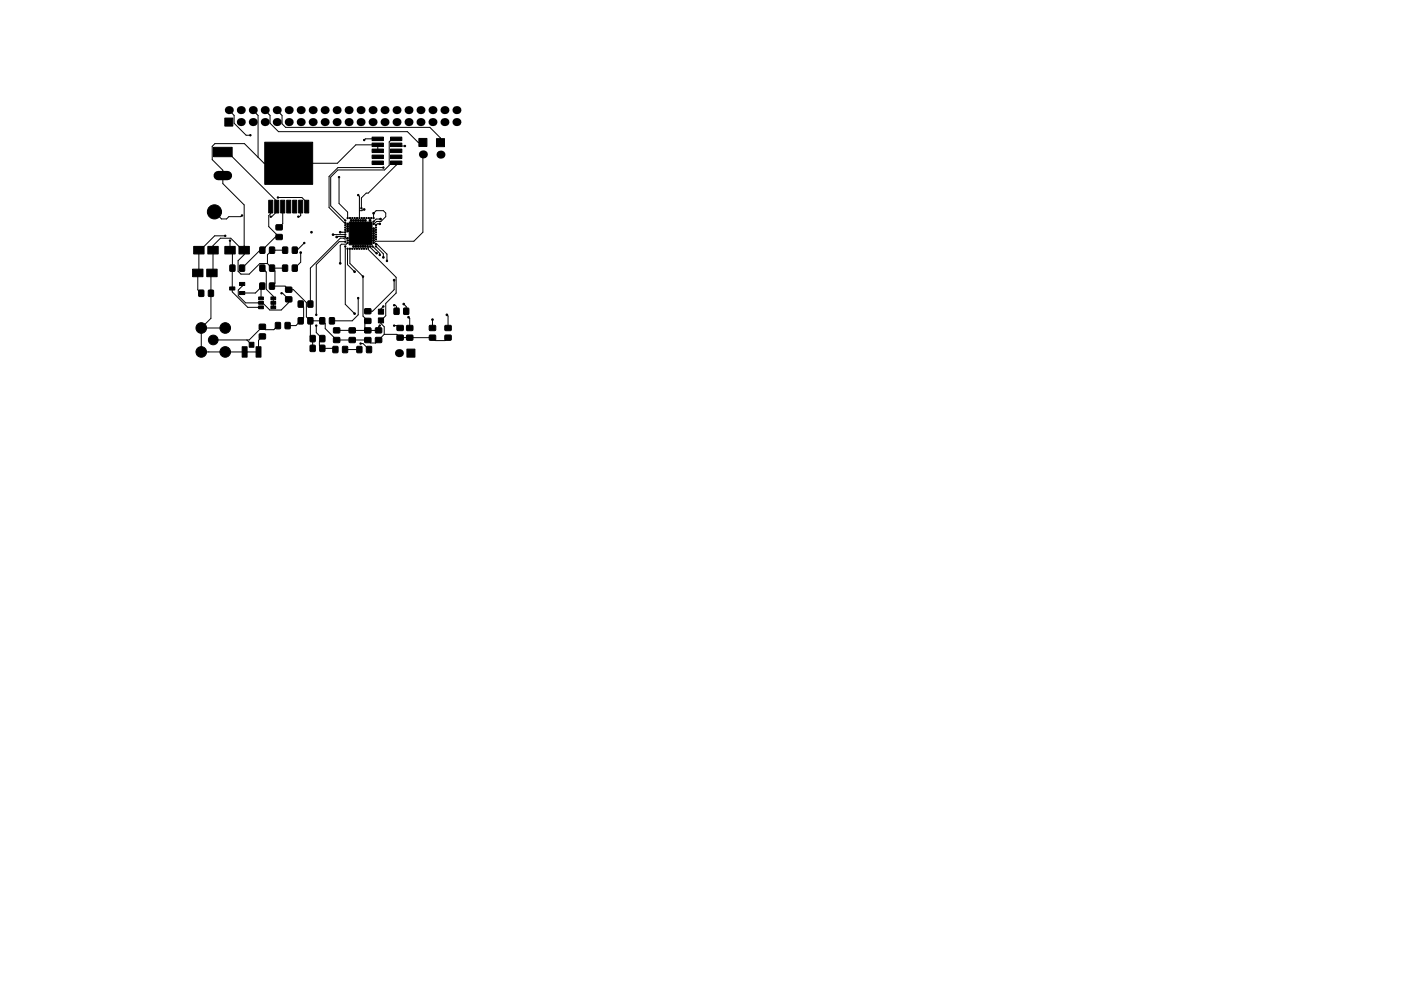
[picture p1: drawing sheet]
<svg xmlns="http://www.w3.org/2000/svg" width="297mm" height="210mm" viewBox="0 0 297 210" stroke-linecap="round" stroke-linejoin="round" font-family="sans-serif">
<g fill="#000" stroke="#000" stroke-width=".21">
<path d="M45.3 31.3h3.9v1.9h-3.9zM47.7 25.1h1.7v1.7h-1.7zM56.1 30.2h10.2v8.9h-10.2zM78.9 29.1h2.4v.7h-2.4zM78.9 30.4h2.4v.7h-2.4zM78.9 31.6h2.4v.8h-2.4zM78.9 32.9h2.4v.7h-2.4zM78.9 34.2h2.4v.7h-2.4zM82.8 29.1h2.4v.7h-2.4zM82.8 30.4h2.4v.7h-2.4zM82.8 31.6h2.4v.8h-2.4zM82.8 32.9h2.4v.7h-2.4z"/>
<path d="M82.8 34.2h2.4v.7h-2.4zM88.8 29.4h1.7v1.7h-1.7zM92.5 29.4h1.7v1.7h-1.7zM40.8 57.1h2.2v1.6h-2.2zM41.1 52.3h2.2v1.6h-2.2zM43.8 57.1h2.2v1.6h-2.2zM44.1 52.3h2.2v1.6h-2.2zM47.7 52.3h2.2v1.6h-2.2zM48.8 56.3h1v1.2h-1zM50.7 52.3h2.2v1.6h-2.2zM50.8 59.9h1.1v.7h-1.1zM50.8 56.3h1v1.2h-1z"/>
<path d="M55.1 52.5h1v1.2h-1zM55.1 56.3h1v1.2h-1zM57 42.5h.8v2.7h-.8zM57.2 52.5h1v1.2h-1zM57.2 56.3h1v1.2h-1zM58.2 42.5h.9v2.7h-.9zM59.5 42.5h.9v2.7h-.9zM58.6 47.7h1.2v1l-1.2 .1zM58.6 49.8h1.2v1h-1.2zM60.8 42.5h.8v2.7h-.8zM59.9 56.3h1.1l-.1 1.2h-1zM60 52.5h1l-.1 1.2h-1z"/>
<path d="M62.1 42.5h.8v2.7h-.8zM62 56.3h1v1.2h-1zM62 52.5h1v1.2h-1zM63.3 42.5h.9v2.7h-.9zM64.6 42.5h.9v2.7h-.9zM74 47.1h4.9v4.8h-4.9zM42.2 61.6h1v1.3l-1-.1zM44.2 61.6h1v1.3l-1-.1zM48.7 60.9h1.1v.6h-1.1zM50.8 61.8h1.1v.7h-1.1zM51.3 73.6h1.1v2.2h-1.1zM52.8 72.6h1v1.1h-1z"/>
<path d="M54.8 63h1v.6h-1zM54.8 64h1v.6h-1zM54.8 64.9h1v.6h-1zM54.3 73.6h1v2.2h-1zM55.1 60.1h1v1.2h-1zM55 68.8h1.2l.1 1h-1.3zM55 70.9h1.2l.1 1h-1.3zM57.4 64.9h1v.6h-1zM57.4 64h1v.6h-1zM57.4 63h1v.6h-1zM57.2 60.1h1l-.1 1.2h-1zM58.4 68.5h1v1.2h-1z"/>
<path d="M60.5 68.5h1v1.2h-1zM60.6 63h1.2l.1 1h-1.3zM60.6 61l1.2-.1 .1 1-1.3 .1zM63.3 67.4l1 .1-.1 1.2h-1zM63.3 63.9h1l-.1 1.3-1-.1zM65.3 67.4l1 .1v1.2h-1zM65.3 63.9h1v1.3l-1-.1zM65.8 71.2h1v1.3h-1zM65.8 73.3h1v1.3l-1-.1zM67.8 67.4l1 .1v1.2h-1zM67.8 71.2h1.1l-.1 1.3h-1zM67.8 73.3h1.1l-.1 1.3-1-.1z"/>
<path d="M69.9 67.4l1 .1v1.2h-1zM70.6 73.5l1 .1v1.2h-1zM70.7 71.6h1.3v1l-1.2 .1zM70.7 69.6h1.3v1h-1.2zM72.7 73.5l1 .1-.1 1.2h-1zM74 69.6h1.3v1h-1.2zM74 71.6h1.3v1l-1.2 .1zM75.7 73.5l1 .1v1.2h-1zM77.4 69.6h1.2v1h-1.2zM77.4 71.6h1.2v1l-1.2 .1zM77.4 65.5h1.2v1l-1.2 .1zM77.4 67.6h1.2v1h-1.2z"/>
<path d="M77.7 73.5l1.1 .1-.1 1.2h-1zM80.2 65.6h1.1v1.1h-1.1zM80.2 67.5h1.1v1h-1.1zM79.6 71.6h1.3v1l-1.2 .1zM79.6 69.6h1.3v1h-1.2zM83.6 65.4h1v1.3l-1-.1zM84.2 71.1h1.2l.1 1h-1.3zM84.2 69.1h1.2l.1 1h-1.3zM86.3 74.1h1.7v1.7h-1.7zM85.6 65.4h1v1.3l-1-.1zM86.2 69.1h1.3v1h-1.2zM86.2 71.1h1.3v1l-1.2 .1z"/>
<path d="M91.1 71.1h1.2v1l-1.2 .1zM91.1 69.1h1.2v1h-1.2zM94.4 71.1h1.2v1l-1.2 .1zM94.4 69.1h1.2v1h-1.2z"/>
<circle cx="53.1" cy="28.7" r=".15"/>
<circle cx="71.9" cy="37.6" r=".15"/>
<circle cx="77.2" cy="29.7" r=".15"/>
<circle cx="81.3" cy="35.6" r=".15"/>
<circle cx="85.9" cy="31" r=".15"/>
<circle cx="45.5" cy="45" r="1.5"/>
<circle cx="47.8" cy="50" r=".15"/>
<circle cx="48.8" cy="51" r=".15"/>
<circle cx="51.3" cy="45.7" r=".15"/>
<circle cx="57.4" cy="46" r=".15"/>
<circle cx="58.9" cy="41.9" r=".15"/>
<circle cx="63.2" cy="46" r=".15"/>
<circle cx="63.8" cy="53.6" r=".17"/>
<circle cx="64.5" cy="51.6" r=".15"/>
<circle cx="66" cy="49.3" r=".17"/>
<circle cx="70.6" cy="49.8" r=".17"/>
<circle cx="71.4" cy="50.3" r=".17"/>
<circle cx="72.1" cy="49.3" r=".17"/>
<circle cx="72.1" cy="55.9" r=".17"/>
<circle cx="73.2" cy="48.8" r=".14"/>
<circle cx="73.2" cy="49.8" r=".14"/>
<circle cx="73.2" cy="46.8" r=".14"/>
<circle cx="73.2" cy="47.8" r=".14"/>
<circle cx="73.2" cy="50.3" r=".14"/>
<circle cx="73.2" cy="51.3" r=".14"/>
<circle cx="73.2" cy="48.3" r=".14"/>
<circle cx="73.2" cy="52.3" r=".14"/>
<circle cx="73.2" cy="47.3" r=".14"/>
<circle cx="73.2" cy="49.3" r=".14"/>
<circle cx="73.7" cy="52.8" r=".14"/>
<circle cx="73.7" cy="48" r=".17"/>
<circle cx="73.7" cy="49" r=".17"/>
<circle cx="73.7" cy="48.5" r=".17"/>
<circle cx="73.7" cy="47.5" r=".17"/>
<circle cx="73.7" cy="51.5" r=".14"/>
<circle cx="73.7" cy="50.5" r=".14"/>
<circle cx="73.7" cy="48.5" r=".14"/>
<circle cx="73.7" cy="47.5" r=".14"/>
<circle cx="73.7" cy="48" r=".14"/>
<circle cx="73.7" cy="49" r=".14"/>
<circle cx="73.7" cy="46.3" r=".14"/>
<circle cx="73.7" cy="51" r=".14"/>
<circle cx="74.2" cy="52.8" r=".14"/>
<circle cx="74.2" cy="46.3" r=".14"/>
<circle cx="74.5" cy="46.8" r=".17"/>
<circle cx="74.5" cy="46.8" r=".14"/>
<circle cx="74.7" cy="52.8" r=".14"/>
<circle cx="74.7" cy="46.3" r=".14"/>
<circle cx="75" cy="46.8" r=".14"/>
<circle cx="75" cy="52.3" r=".14"/>
<circle cx="75" cy="52.3" r=".17"/>
<circle cx="75" cy="46.8" r=".17"/>
<circle cx="75.2" cy="52.8" r=".14"/>
<circle cx="75.2" cy="57.7" r=".17"/>
<circle cx="75.2" cy="46.3" r=".14"/>
<circle cx="75.5" cy="52.3" r=".17"/>
<circle cx="75.5" cy="46.8" r=".17"/>
<circle cx="75.5" cy="46.8" r=".14"/>
<circle cx="75.5" cy="52.3" r=".14"/>
<circle cx="75.7" cy="52.8" r=".14"/>
<circle cx="75.7" cy="46.3" r=".14"/>
<circle cx="75.9" cy="41.4" r=".15"/>
<circle cx="76" cy="46.8" r=".14"/>
<circle cx="76" cy="52.3" r=".14"/>
<circle cx="76" cy="52.3" r=".17"/>
<circle cx="76" cy="46.8" r=".17"/>
<circle cx="76.2" cy="52.8" r=".14"/>
<circle cx="76.2" cy="46.3" r=".14"/>
<circle cx="76.5" cy="52.3" r=".17"/>
<circle cx="76.5" cy="46.8" r=".17"/>
<circle cx="76.5" cy="46.8" r=".14"/>
<circle cx="76.5" cy="52.3" r=".14"/>
<circle cx="76.6" cy="44.2" r=".15"/>
<circle cx="76.7" cy="52.8" r=".14"/>
<circle cx="76.7" cy="46.3" r=".14"/>
<circle cx="77" cy="46.8" r=".14"/>
<circle cx="77" cy="52.3" r=".14"/>
<circle cx="77" cy="52.3" r=".17"/>
<circle cx="77" cy="46.8" r=".17"/>
<circle cx="77" cy="58.7" r=".15"/>
<circle cx="77.2" cy="52.8" r=".14"/>
<circle cx="77.2" cy="46.3" r=".14"/>
<circle cx="77.2" cy="44.4" r=".17"/>
<circle cx="77.5" cy="52.3" r=".17"/>
<circle cx="77.5" cy="46.8" r=".17"/>
<circle cx="77.5" cy="46.8" r=".14"/>
<circle cx="77.5" cy="52.3" r=".14"/>
<circle cx="77.7" cy="52.8" r=".14"/>
<circle cx="77.7" cy="46.3" r=".14"/>
<circle cx="78" cy="52.3" r=".14"/>
<circle cx="78.2" cy="46.3" r=".14"/>
<circle cx="78.5" cy="46.8" r=".17"/>
<circle cx="78.5" cy="46.8" r=".14"/>
<circle cx="78.5" cy="52.3" r=".14"/>
<circle cx="78.7" cy="46.3" r=".14"/>
<circle cx="79" cy="52.3" r=".14"/>
<circle cx="79.2" cy="51.5" r=".14"/>
<circle cx="79.2" cy="50.5" r=".14"/>
<circle cx="79.2" cy="47.5" r=".14"/>
<circle cx="79.2" cy="48.5" r=".14"/>
<circle cx="79.2" cy="49.5" r=".14"/>
<circle cx="79.2" cy="47" r=".14"/>
<circle cx="79.2" cy="49" r=".14"/>
<circle cx="79.2" cy="46.3" r=".14"/>
<circle cx="79.2" cy="50" r=".14"/>
<circle cx="79.2" cy="51" r=".14"/>
<circle cx="79.2" cy="49" r=".17"/>
<circle cx="79.2" cy="50" r=".17"/>
<circle cx="79.2" cy="51" r=".17"/>
<circle cx="79.2" cy="49.5" r=".17"/>
<circle cx="79.2" cy="50.5" r=".17"/>
<circle cx="79.2" cy="48.5" r=".17"/>
<circle cx="79.2" cy="45.3" r=".17"/>
<circle cx="79.7" cy="48.8" r=".14"/>
<circle cx="79.7" cy="49.8" r=".14"/>
<circle cx="79.7" cy="51.8" r=".14"/>
<circle cx="79.7" cy="47.8" r=".14"/>
<circle cx="79.7" cy="50.8" r=".14"/>
<circle cx="79.7" cy="50.3" r=".14"/>
<circle cx="79.7" cy="52.3" r=".14"/>
<circle cx="79.7" cy="48.3" r=".14"/>
<circle cx="79.7" cy="49.3" r=".14"/>
<circle cx="79.9" cy="53.7" r=".15"/>
<circle cx="80.5" cy="47.5" r=".17"/>
<circle cx="80.5" cy="54.1" r=".15"/>
<circle cx="80.7" cy="46.5" r=".17"/>
<circle cx="81.3" cy="54.6" r=".17"/>
<circle cx="82" cy="55.4" r=".15"/>
<circle cx="83.6" cy="59.4" r=".17"/>
<circle cx="42.7" cy="74.7" r="1.12"/>
<circle cx="42.7" cy="69.6" r="1.12"/>
<circle cx="45.2" cy="72.1" r="1.02"/>
<circle cx="47.8" cy="69.6" r="1.12"/>
<circle cx="47.8" cy="74.7" r="1.12"/>
<circle cx="59.7" cy="62.2" r=".15"/>
<circle cx="67.1" cy="66.8" r=".15"/>
<circle cx="67.1" cy="69.1" r=".15"/>
<circle cx="75.2" cy="66.5" r=".17"/>
<circle cx="75.9" cy="63.2" r=".15"/>
<circle cx="76.5" cy="72.9" r=".15"/>
<circle cx="80.5" cy="69.1" r=".15"/>
<circle cx="81.3" cy="65" r=".15"/>
<circle cx="83.6" cy="64.8" r=".15"/>
<circle cx="83.6" cy="69.1" r=".15"/>
<circle cx="85.6" cy="64.5" r=".17"/>
<circle cx="86.6" cy="67.3" r=".17"/>
<circle cx="91.7" cy="67.8" r=".17"/>
<circle cx="94.7" cy="66.8" r=".17"/>
</g>
<g fill="#000">
<circle cx="48.5" cy="23.4" r=".85"/>
<circle cx="51.1" cy="25.9" r=".85"/>
<circle cx="51.1" cy="23.4" r=".85"/>
<circle cx="53.6" cy="25.9" r=".85"/>
<circle cx="53.6" cy="23.4" r=".85"/>
<circle cx="56.1" cy="25.9" r=".85"/>
<circle cx="56.1" cy="23.4" r=".85"/>
<circle cx="58.7" cy="25.9" r=".85"/>
<circle cx="58.7" cy="23.4" r=".85"/>
<circle cx="61.2" cy="25.9" r=".85"/>
<circle cx="61.2" cy="23.4" r=".85"/>
<circle cx="63.8" cy="25.9" r=".85"/>
<circle cx="63.8" cy="23.4" r=".85"/>
<circle cx="66.3" cy="23.4" r=".85"/>
<circle cx="66.3" cy="25.9" r=".85"/>
<circle cx="68.8" cy="25.9" r=".85"/>
<circle cx="68.8" cy="23.4" r=".85"/>
<circle cx="71.4" cy="25.9" r=".85"/>
<circle cx="71.4" cy="23.4" r=".85"/>
<circle cx="73.9" cy="25.9" r=".85"/>
<circle cx="73.9" cy="23.4" r=".85"/>
<circle cx="76.5" cy="23.4" r=".85"/>
<circle cx="76.5" cy="25.9" r=".85"/>
<circle cx="79" cy="23.4" r=".85"/>
<circle cx="79" cy="25.9" r=".85"/>
<circle cx="81.5" cy="23.4" r=".85"/>
<circle cx="81.5" cy="25.9" r=".85"/>
<circle cx="84.1" cy="25.9" r=".85"/>
<circle cx="84.1" cy="23.4" r=".85"/>
<circle cx="86.6" cy="25.9" r=".85"/>
<circle cx="86.6" cy="23.4" r=".85"/>
<circle cx="89.2" cy="25.9" r=".85"/>
<circle cx="89.2" cy="23.4" r=".85"/>
<circle cx="89.7" cy="32.8" r=".85"/>
<circle cx="91.7" cy="23.4" r=".85"/>
<circle cx="91.7" cy="25.9" r=".85"/>
<circle cx="93.4" cy="32.8" r=".85"/>
<circle cx="94.2" cy="25.9" r=".85"/>
<circle cx="94.2" cy="23.4" r=".85"/>
<circle cx="96.8" cy="23.4" r=".85"/>
<circle cx="96.8" cy="25.9" r=".85"/>
<circle cx="84.6" cy="74.9" r=".85"/>
</g>
<path d="M46.3 37.3h1.9" fill="none" stroke="#000" stroke-width="2"/>
<g fill="none" stroke="#000" stroke-width=".21">
<path d="M47.2 32.3h1l10.5 10.4v2.2l-1.1 1.1h-.2M48.5 23.4l1.1 1.1v1.6l2.6 2.6h.9M53.6 23.4l1.1 1.1v8.9M56.1 23.4l1.2 1.1v1.6l1.7 1.8h27.4l2.3 2.3h1M58.7 23.4l1.1 1.1v1.8l.8 .7h30.5l2.3 2.3v1M71.9 37.6v5.6l1.8 1.8v1.3M80.1 32v-1.3h-4.7l-3.9 3.9h-15.5l-4.2-4.1h-6.2l-.6 .5v2.9l2.2 2.2v2.9l4.6 4.5v10.5l-1.3 1.3v2.3l.6 .6h1.7l2.3-2.3h1.6M80.1 29.5h-2.6l-.3 .2M81.3 35.6h-9.7l-1.8 1.8v6.6l3.2 3.3h.2M84 34.5v.6l-5.9 5.9h-.5l-1 1v2.2M84 29.5h-.8l-.7 .6v5l-1 1h-9.9l-1.5 1.5v6.1l3.1 3.1M84 30.7l.2 .3h1.7"/>
<path d="M89.7 32.8v16.5l-2 1.9h-8l-.5 .3M45.5 45l1.5 1.5h1l.5-.5h2.6l.2-.3M47.8 50h-2.3l-3 3.1h-.3v4.6l-.3 .2v3.6l.8 .7M48.8 51v2.1l.5 .5-.1 8.3 3.3 3.3h2.8M51.8 53.1h-.3l-2.6-2.6h-2.2l-1.5 1.6v5.6l-.5 .4v9.4l-2 2.1M55.6 56.9l.9 .8v3.7l1.4 1.5v2.3M56.2 52.4v.1M56.7 55.9l1.6 1.6v2.6l-.6 .6h2.8l.7 .8h1l2.8 2.7v3l.8 .9M57.4 43.8v1.5l-.4 .4v2.4l2.2 2.2h-.8l-2.8 2.8h-.5l-3.8 3.8M57.7 56.9h2.7M58.9 41.9h5.1l1 1v.9M59.9 43.8v3.7l-.7 .7"/>
<path d="M60.5 53.1h-2.8l-1 1v1.8M63.8 53.6v2l-1.3 1.3M63.8 43.8v1.9l-.3 .3h-.3M64.5 51.6l-1.5 1.5h-.5M70.6 49.8h.1M70.6 49.8h2.6M72.1 49.3h.1M72.1 49.3h1.1M73.2 51.3h-1.3l-4.8 4.8v10.7M73.2 52.3v12.3l2 1.9M73.2 50.3h-1.8M73.7 52.8v3.3l1.5 1.6"/>
<path d="M73.7 51h1.3l1.5-1.5 1.5 1.5v1.4l.1 .2v.4l5.9 5.8v3.4l-2.2 2.2v2.6l-1 1M73.7 50.5l-.3 .2-1.2-.2-6.4 6.4v7.6M73.7 51.5l-.3 .3h-1l-.3 .3v3.8M74.2 52.8v3.1l2.8 2.8v8.4l1 1-.6 .6v.8l.6 .6M75.9 41.4l.3 .3v4.6M77.2 44.4l-.5 .3h-.5M78.5 52.3v.1l1.4 1.3M79 52.3l1.5 1.5v.3M79.2 46.3v-1l.6-.6h1.5l.5 .5v.8l-1 1h-.9l-.7 .5M79.7 51.8h.2l2.1 2.1v1.5M79.7 52.3l1.6 1.6v.7M80.5 47.5h-.5l-.3 .3"/>
<path d="M80.7 46.5h-.9l-.6 .5M83.6 59.4v2.1l-4.6 4.5h-1M42.7 69.6h5.1M42.7 69.6v5.1h12.1v-2.5l.8-.8M47.8 74.7h.1M51.3 60.2v.5l-.8 .8v1.2l1.6 1.6h3.6l1.5 1.5h2.4l1.6-1.6v-.7l-1.3-1.3h-.2M52.3 72.1l1 1M53.3 73.1h.1M55.3 61v2.3M55.6 60.7l-1.5 1.5h-2.8M58.9 69.1l-.8 .9h-1.9l-.6-.7-2.8 2.8h-7.6M63.8 64.5l.6 .6v2.3l-1.7 1.7h-1.7"/>
<path d="M65.8 68.1h2.5l.6 .6v1l2.5 2.4h6.6M65.8 68.1v3.3l.5 .4v2.1M67.1 69.1v1.5l1.2 1.2-.6 .7v.8l.6 .6h2.6l.2 .3M71.4 70.1h8.9M73.2 74.2h3M74.7 70.1h.1M75.9 63.2v3.6l-1.2 1.3h-4.3M76.5 72.9h.5l1.2 1.3M78 72.1h.1M80.3 70.1h.1M80.5 69.1l-.2 .2v.8M80.8 68v.6l.7 .7v1.6"/>
<path d="M80.8 68h.1M81.3 65l-.5 .5v.6M81.5 70.9l-1.9 1.9h-1l-.6-.7M81.5 70.9h2.6l.7 .7h6.9l.6 .7h2.1l.6-.7M83.6 64.8h.2l.3 .2v1M83.6 69.1h.7l.5 .5M85.6 64.5l.5 .5v1M86.6 67.3l.3 .3v2M91.7 67.8v1.8M94.7 66.8l.3 .3v2.5"/>
</g>
</svg>
